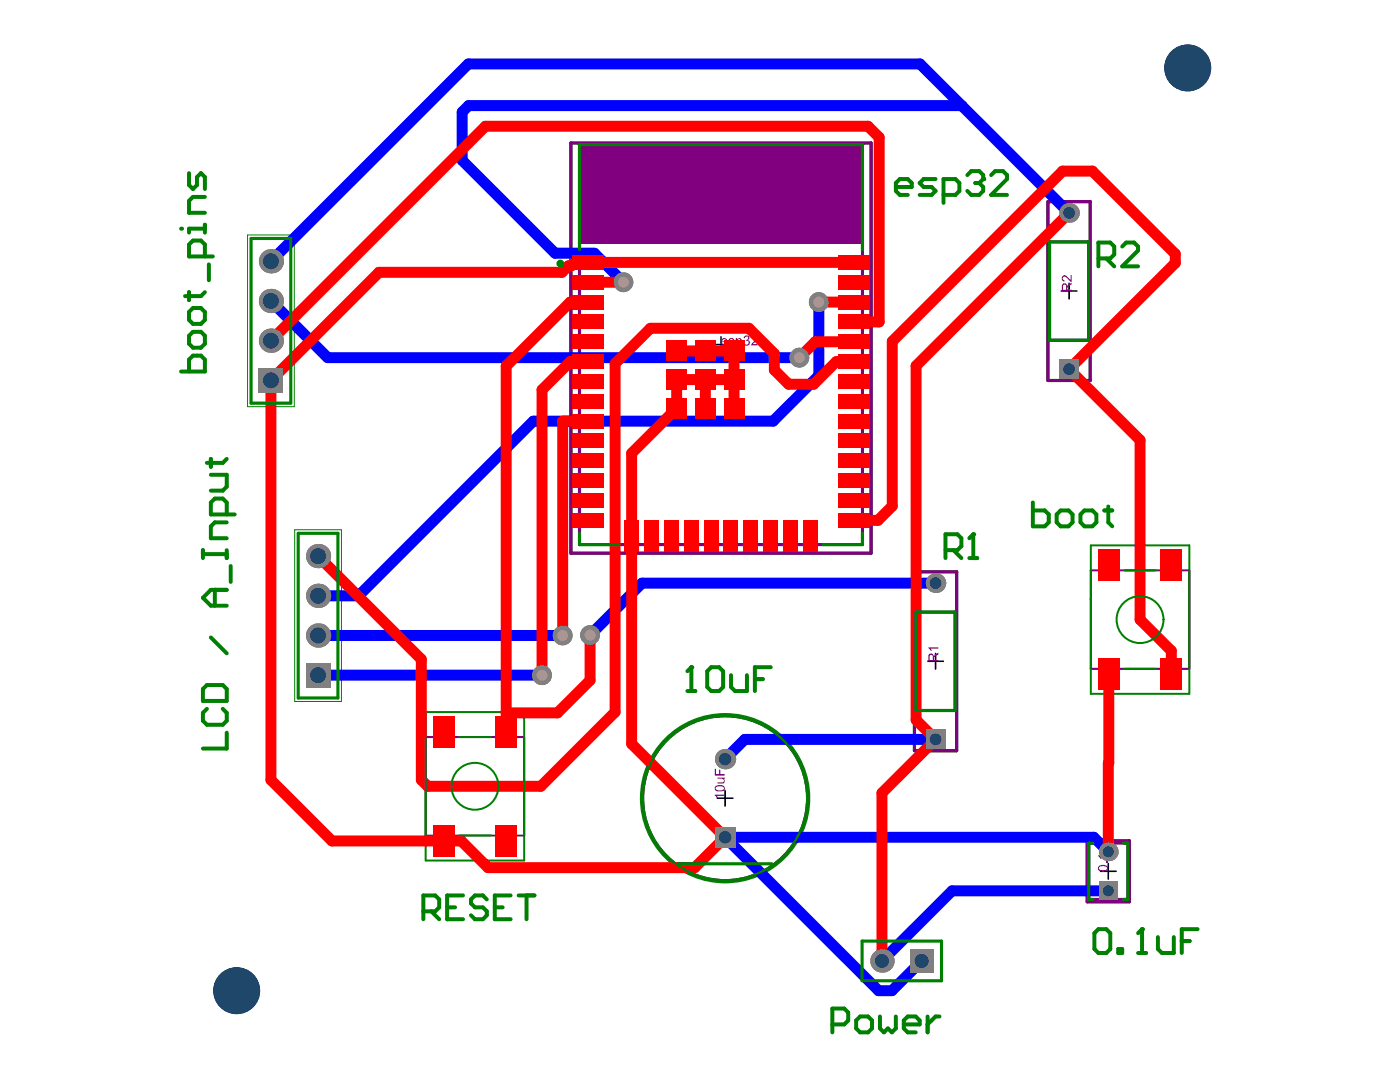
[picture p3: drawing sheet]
<svg xmlns="http://www.w3.org/2000/svg" width="279mm" height="216mm" viewBox="0 0 279 216" stroke-linecap="round" stroke-linejoin="round" font-family="sans-serif">
<path d="M211.8 58.1h3.1M213.4 56.5v3.1M142.3 68.8h3.1M143.9 67.2v3.1M185.2 131.9h3.1M186.7 130.4v3.1M143.1 159.3h3.2M144.7 157.7v3.1M219.6 173.9h3.1M221.2 172.3v3.1" fill="none" stroke="#000" stroke-width=".31"/>
<g fill="none" stroke="#008000" stroke-width=".62">
<path d="M113.9 28.5h59.9v81.9h-59.9zM209.1 40.2h8.5v35.7h-8.5zM182.5 114.1h8.4v35.7h-8.4zM217 167.8h8.4v12.1h-8.4z"/>
<circle cx="144.7" cy="159.3" r="16.7"/>
</g>
<path d="M217.7 108.8h19.7v29.6h-19.7zM85 142.1h19.6v29.6h-19.6z" fill="none" stroke="#008000" stroke-width=".4"/>
<path d="M49.4 46.9h9.3v34.2h-9.3zM58.8 105.7h9.3v34.3h-9.3z" fill="none" stroke="#008000" stroke-width=".2"/>
<path d="M113.9 28.5h59.9v81.9h-59.9zM115.7 28.8h56.4v79.9h-56.4zM209.1 40.2h8.5v35.7h-8.5zM209.5 48.3h7.8v19.6h-7.8zM182.5 114.1h8.4v35.7h-8.4zM182.8 122.1h7.8v19.7h-7.8zM217 167.8h8.4v12.1h-8.4zM217.3 168.2h7.8v11.3h-7.8z" fill="none" stroke="#800080" stroke-width=".62"/>
<path d="M217.7 113.8h19.7v19.7h-19.7zM85 147.1h19.6v19.6h-19.6z" fill="none" stroke="#800080" stroke-width=".4"/>
<path d="M50.1 47.6h7.9v32.8h-7.9zM59.5 106.4h7.9v32.9h-7.9z" fill="none" stroke="#800080" stroke-width=".31"/>
<circle cx="144.7" cy="159.3" r="16.4" fill="none" stroke="#800080" stroke-width=".47"/>
<g fill="#800080">
<path d="M142.6 158.6h2v.2h-1.6l.4 .4-.3 .1-.2-.4-.3-.1z"/>
<path d="M143.2 155.2h1.4v.2h-.2a.51 .51 0 0 1 .2 .6 .51 .51 0 0 1-.5 .3h-.9v-.2h.8a.37 .37 0 0 0 .5-.4 .37 .37 0 0 0-.5-.3h-.8z"/>
<path d="M142.6 153.4h.3v1h.6v-.8h.3v.8h.8v.4h-2z"/>
<path d="M185.3 129.2h2v.2h-1.6l.3 .4-.2 .1z"/>
<path d="M212 55.1a.73 .73 0 0 1 1.2 .3l.5 .5v-1h.2v1.3h-.3l-.4-.4a.92 .92 0 0 0-1.1-.5 .44 .44 0 0 0 .4 .6v.3a.62 .62 0 0 1-.6-.4 .62 .62 0 0 1 .1-.7z"/>
<path d="M220.9 171.9h.2v.3h-.2z"/>
<path d="M219.1 170.7h2v.2h-1.6l.3 .4-.2 .1z"/>
<path d="M219.7 168.8h1.4v.2h-.2a.51 .51 0 0 1 .2 .6 .51 .51 0 0 1-.6 .4h-.8v-.3h.8a.37 .37 0 0 0 .4-.3 .37 .37 0 0 0-.4-.4h-.8z"/>
<path d="M219.1 167h.3v1.1h.6v-.9h.2v.9h.9v.3h-2z"/>
<path d="M145.4 67.7a.64 .64 0 0 1 1.1 .2l-.3-.1a.25 .25 0 0 0-.3-.1 .25 .25 0 0 0-.2 .3h.2a.53 .53 0 0 1 .5 .3 .53 .53 0 0 1 .1 .5 .6 .6 0 0 1-.7 .2 .6 .6 0 0 1-.4-.5h.3v.3h.5a.23 .23 0 0 0 .1-.3 .23 .23 0 0 0-.3-.1l-.6-.4z"/>
<path d="M148.4 67.2a.56 .56 0 0 1 .9-.2 .56 .56 0 0 1 0 .9 .61 .61 0 0 1 .2 .9 .61 .61 0 0 1-1 0l-.1-.4h.2a.42 .42 0 0 0 .4 .4 .42 .42 0 0 0 .4-.5 .42 .42 0 0 0-.6-.3l.1-.2a.34 .34 0 0 0 .4-.3 .34 .34 0 0 0-.3-.4 .34 .34 0 0 0-.3 .4h-.3z"/>
<path d="M150 67.2a.64 .64 0 0 1 1-.1 .64 .64 0 0 1-.2 1l-.5 .6h.9v.2h-1.3l.2-.5 .3-.2a.69 .69 0 0 0 .4-1h-.5l-.1 .4-.3-.1z"/>
<path d="M142.9 157.1a.52 .52 0 0 0 .1 .5 .52 .52 0 0 0 .6 .1 .63 .63 0 0 0 .9-.5 1.35 1.35 0 0 0-1.5-.2zM142.8 156.8l.6-.1a.96 .96 0 0 1 1.2 .4 .7 .7 0 0 1-.8 .8 .84 .84 0 0 1-1.2-.6z"/>
<path d="M185.5 130.8v.9h.7l-.1-.9-.4-.1zM185.3 130.7a.62 .62 0 0 1 .6-.3 .62 .62 0 0 1 .5 .5l.9-.7v.4l-.9 .6v.5h.9v.2h-2z"/>
<path d="M212.1 57v.8h.7v-.5a.35 .35 0 0 0-.2-.5 .35 .35 0 0 0-.5 .2zM212 56.7a.59 .59 0 0 1 .6-.1 .59 .59 0 0 1 .4 .5l.2-.3 .7-.4v.3l-.9 .6v.5h.9v.3h-2z"/>
<path d="M219.4 173.1l-.1 .1a1.04 1.04 0 0 0 1.2 .4 .38 .38 0 0 0 .4-.5 .38 .38 0 0 0-.5-.2l-.4-.1zM219.2 172.9l.1-.1a1.49 1.49 0 0 1 1.8 .2 .72 .72 0 0 1-.8 .9h-.1a1.06 1.06 0 0 1-1-.4z"/>
<path d="M144.2 67.9l-.1 .2h.8a.43 .43 0 0 0-.3-.4 .43 .43 0 0 0-.4 .2zM143.9 67.8a.7 .7 0 0 1 .8-.3 .7 .7 0 0 1 .5 .8h-1.1a.46 .46 0 0 0 .3 .5 .46 .46 0 0 0 .5-.3h.3a.71 .71 0 0 1-1 .4 .71 .71 0 0 1-.3-1z"/>
<path d="M146.8 67.5h.3v.2a.65 .65 0 0 1 .9 0 .65 .65 0 0 1 0 .9 .51 .51 0 0 1-.3 .4 .51 .51 0 0 1-.5-.2v.7h-.4zM147.2 67.8a.63 .63 0 0 0 .3 1 .56 .56 0 0 0 .2-1l-.1-.2z"/>
</g>
<g fill="#800080">
<path d="M115.8 29h56.2v19.6h-56.2z" fill-rule="evenodd"/>
<path d="M115.8 29h56.2v19.6h-56.2z" fill-rule="evenodd"/>
</g>
<g fill="#a6968d">
<circle cx="124.4" cy="56.3" r="1.11"/>
<circle cx="159.5" cy="71.4" r="1.11"/>
<circle cx="163.4" cy="60.3" r="1.11"/>
<circle cx="117.8" cy="126.7" r="1.11"/>
<circle cx="108.2" cy="134.7" r="1.11"/>
<circle cx="112.3" cy="126.8" r="1.11"/>
</g>
<path d="M191.9 21.1h-98.4l-1.3 1.3v9.6l18.6 18.5h7.8l5.8 5.8M213.4 42.5l-29.8-29.7h-90.1l-39.4 39.3M54.1 60.1l11.3 11.3h94.1M163.4 60.3v14.6l-9.1 9.1h-47.9l-34.8 34.9h-8.1M186.7 116.4h-58.6l-10.3 10.3M63.5 134.7h44.7M63.5 126.8h48.8M186.7 147.5h-38.1l-3.9 4M221.2 170l-2.9-2.9h-73.6l30.6 30.6h2.7l5.9-6M221.2 177.8h-31.2l-14 13.9" fill="none" stroke="#00f" stroke-width="2.2"/>
<circle cx="124.4" cy="56.3" r="1.98" fill="#808080"/>
<circle cx="124.4" cy="56.3" r="1.11" fill="#a6968d"/>
<circle cx="159.5" cy="71.4" r="1.98" fill="#808080"/>
<circle cx="159.5" cy="71.4" r="1.11" fill="#a6968d"/>
<circle cx="163.4" cy="60.3" r="1.98" fill="#808080"/>
<circle cx="163.4" cy="60.3" r="1.11" fill="#a6968d"/>
<circle cx="117.8" cy="126.7" r="1.98" fill="#808080"/>
<circle cx="117.8" cy="126.7" r="1.11" fill="#a6968d"/>
<circle cx="108.2" cy="134.7" r="1.98" fill="#808080"/>
<circle cx="108.2" cy="134.7" r="1.11" fill="#a6968d"/>
<circle cx="112.3" cy="126.8" r="1.98" fill="#808080"/>
<circle cx="112.3" cy="126.8" r="1.11" fill="#a6968d"/>
<circle cx="47.2" cy="197.7" r="2.38" fill="#808080"/>
<circle cx="47.2" cy="197.7" r="4.7" fill="#1f4769"/>
<path d="M51.7 73.5h4.8v4.8h-4.8z" fill-rule="evenodd" fill="#808080"/>
<circle cx="54.1" cy="75.9" r="1.59" fill="#1f4769"/>
<circle cx="54.1" cy="68" r="2.42" fill="#808080"/>
<circle cx="54.1" cy="68" r="1.59" fill="#1f4769"/>
<circle cx="54.1" cy="60.1" r="2.42" fill="#808080"/>
<circle cx="54.1" cy="60.1" r="1.59" fill="#1f4769"/>
<circle cx="54.1" cy="52.1" r="2.42" fill="#808080"/>
<circle cx="54.1" cy="52.1" r="1.59" fill="#1f4769"/>
<path d="M61.1 132.3h4.8v4.8h-4.8z" fill-rule="evenodd" fill="#808080"/>
<circle cx="63.5" cy="134.7" r="1.59" fill="#1f4769"/>
<circle cx="63.5" cy="126.8" r="2.42" fill="#808080"/>
<circle cx="63.5" cy="126.8" r="1.59" fill="#1f4769"/>
<circle cx="63.5" cy="118.9" r="2.42" fill="#808080"/>
<circle cx="63.5" cy="118.9" r="1.59" fill="#1f4769"/>
<circle cx="63.5" cy="111" r="2.42" fill="#808080"/>
<circle cx="63.5" cy="111" r="1.59" fill="#1f4769"/>
<circle cx="144.7" cy="151.5" r="2.03" fill="#808080"/>
<circle cx="144.7" cy="151.5" r="1.25" fill="#1f4769"/>
<path d="M142.7 165h4v4.1h-4z" fill-rule="evenodd" fill="#808080"/>
<circle cx="144.7" cy="167.1" r="1.25" fill="#1f4769"/>
<circle cx="176" cy="191.7" r="2.34" fill="#808080"/>
<circle cx="176" cy="191.7" r="1.4" fill="#1f4769"/>
<path d="M181.6 189.4h4.7v4.7h-4.7z" fill-rule="evenodd" fill="#808080"/>
<circle cx="183.9" cy="191.7" r="1.4" fill="#1f4769"/>
<circle cx="186.7" cy="116.4" r="1.95" fill="#808080"/>
<circle cx="186.7" cy="116.4" r="1.17" fill="#1f4769"/>
<path d="M184.8 145.6h3.9v3.9h-3.9z" fill-rule="evenodd" fill="#808080"/>
<circle cx="186.7" cy="147.5" r="1.17" fill="#1f4769"/>
<circle cx="213.4" cy="42.5" r="1.95" fill="#808080"/>
<circle cx="213.4" cy="42.5" r="1.17" fill="#1f4769"/>
<path d="M211.4 71.7h3.9v3.9h-3.9z" fill-rule="evenodd" fill="#808080"/>
<circle cx="213.4" cy="73.7" r="1.17" fill="#1f4769"/>
<circle cx="221.2" cy="170" r="1.87" fill="#808080"/>
<circle cx="221.2" cy="170" r="1.09" fill="#1f4769"/>
<path d="M219.3 175.9h3.8v3.7h-3.8z" fill-rule="evenodd" fill="#808080"/>
<circle cx="221.2" cy="177.8" r="1.09" fill="#1f4769"/>
<circle cx="237" cy="13.6" r="2.38" fill="#808080"/>
<circle cx="237" cy="13.6" r="4.7" fill="#1f4769"/>
<g fill="none" stroke="#f00" stroke-width="2.2">
<path d="M117.4 56.3h7M170.4 52.4h-53l-.3 .3h-2.7l-.3 .3h-.6l-1.3 1.3h-36.6l-21.5 21.6v79.7l12.2 12.2h25.8l5.3 5.3h41.2l6.1-6-18.6-18.7v-58l8.9-8.9v-5.8h11.5M213.4 42.5l-30.6 30.5v70.7l3.9 3.8-10.7 10.7v33.5M117.4 60.3h-3.6l-12.8 12.7v73M117.4 72.2h-3.6l-5.6 5.6v56.9M135 70h11.5v11.5M140.8 75.7v5.8M163.4 60.3h7M170.4 72.2h-3.5l-4.5 4.5h-5l-2.9-2.9v-3.2l-5-5.1h-19.7l-7 7.1v69.5l-14.9 14.8h-22.5l-1.3-1.3v-24l-20.6-20.6M170.4 64.2h5.1v-36.8l-2.3-2.2h-76.3l-42.8 42.8M170.4 68.2h-7.7l-3.2 3.2M117.4 84h-5.1v42.8"/>
<path d="M170.4 103.8h4.8l2.9-2.8v-32.9l34-34h5.9l16.6 16.6v1.8l-21.2 21.2 14.1 14.1v35.8l6.3 6.3v4.6M117.8 126.7v9.1l-6.5 6.4h-10.3M221.3 134.5l-.1 35.5"/>
</g>
<circle cx="124.4" cy="56.3" r="1.98" fill="#808080"/>
<circle cx="124.4" cy="56.3" r="1.11" fill="#a6968d"/>
<circle cx="159.5" cy="71.4" r="1.98" fill="#808080"/>
<circle cx="159.5" cy="71.4" r="1.11" fill="#a6968d"/>
<circle cx="163.4" cy="60.3" r="1.98" fill="#808080"/>
<circle cx="163.4" cy="60.3" r="1.11" fill="#a6968d"/>
<circle cx="117.8" cy="126.7" r="1.98" fill="#808080"/>
<circle cx="117.8" cy="126.7" r="1.11" fill="#a6968d"/>
<circle cx="108.2" cy="134.7" r="1.98" fill="#808080"/>
<circle cx="108.2" cy="134.7" r="1.11" fill="#a6968d"/>
<circle cx="112.3" cy="126.8" r="1.98" fill="#808080"/>
<circle cx="112.3" cy="126.8" r="1.11" fill="#a6968d"/>
<circle cx="47.2" cy="197.7" r="2.38" fill="#808080"/>
<circle cx="47.2" cy="197.7" r="4.7" fill="#1f4769"/>
<path d="M51.7 73.5h4.8v4.8h-4.8z" fill-rule="evenodd" fill="#808080"/>
<circle cx="54.1" cy="75.9" r="1.59" fill="#1f4769"/>
<circle cx="54.1" cy="68" r="2.42" fill="#808080"/>
<circle cx="54.1" cy="68" r="1.59" fill="#1f4769"/>
<circle cx="54.1" cy="60.1" r="2.42" fill="#808080"/>
<circle cx="54.1" cy="60.1" r="1.59" fill="#1f4769"/>
<circle cx="54.1" cy="52.1" r="2.42" fill="#808080"/>
<circle cx="54.1" cy="52.1" r="1.59" fill="#1f4769"/>
<path d="M61.1 132.3h4.8v4.8h-4.8z" fill-rule="evenodd" fill="#808080"/>
<circle cx="63.5" cy="134.7" r="1.59" fill="#1f4769"/>
<circle cx="63.5" cy="126.8" r="2.42" fill="#808080"/>
<circle cx="63.5" cy="126.8" r="1.59" fill="#1f4769"/>
<circle cx="63.5" cy="118.9" r="2.42" fill="#808080"/>
<circle cx="63.5" cy="118.9" r="1.59" fill="#1f4769"/>
<circle cx="63.5" cy="111" r="2.42" fill="#808080"/>
<circle cx="63.5" cy="111" r="1.59" fill="#1f4769"/>
<circle cx="144.7" cy="151.5" r="2.03" fill="#808080"/>
<circle cx="144.7" cy="151.5" r="1.25" fill="#1f4769"/>
<path d="M142.7 165h4v4.1h-4z" fill-rule="evenodd" fill="#808080"/>
<circle cx="144.7" cy="167.1" r="1.25" fill="#1f4769"/>
<circle cx="176" cy="191.7" r="2.34" fill="#808080"/>
<circle cx="176" cy="191.7" r="1.4" fill="#1f4769"/>
<path d="M181.6 189.4h4.7v4.7h-4.7z" fill-rule="evenodd" fill="#808080"/>
<circle cx="183.9" cy="191.7" r="1.4" fill="#1f4769"/>
<circle cx="186.7" cy="116.4" r="1.95" fill="#808080"/>
<circle cx="186.7" cy="116.4" r="1.17" fill="#1f4769"/>
<path d="M184.8 145.6h3.9v3.9h-3.9z" fill-rule="evenodd" fill="#808080"/>
<circle cx="186.7" cy="147.5" r="1.17" fill="#1f4769"/>
<circle cx="213.4" cy="42.5" r="1.95" fill="#808080"/>
<circle cx="213.4" cy="42.5" r="1.17" fill="#1f4769"/>
<path d="M211.4 71.7h3.9v3.9h-3.9z" fill-rule="evenodd" fill="#808080"/>
<circle cx="213.4" cy="73.7" r="1.17" fill="#1f4769"/>
<circle cx="221.2" cy="170" r="1.87" fill="#808080"/>
<circle cx="221.2" cy="170" r="1.09" fill="#1f4769"/>
<path d="M219.3 175.9h3.8v3.7h-3.8z" fill-rule="evenodd" fill="#808080"/>
<circle cx="221.2" cy="177.8" r="1.09" fill="#1f4769"/>
<circle cx="237" cy="13.6" r="2.38" fill="#808080"/>
<circle cx="237" cy="13.6" r="4.7" fill="#1f4769"/>
<g fill="#f00">
<path d="M98.8 142.9h4.4v6.2h-4.4z" fill-rule="evenodd"/>
<path d="M98.8 164.7h4.4v6.2h-4.4z" fill-rule="evenodd"/>
<path d="M86.4 142.9h4.3v6.2h-4.3z" fill-rule="evenodd"/>
<path d="M86.4 164.7h4.3v6.2h-4.3z" fill-rule="evenodd"/>
<path d="M144.4 79.4h4.2v4.1h-4.2z" fill-rule="evenodd"/>
<path d="M138.7 79.4h4.1v4.1h-4.1z" fill-rule="evenodd"/>
<path d="M133 79.4h4.1v4.1h-4.1z" fill-rule="evenodd"/>
<path d="M144.4 73.7h4.2v4.1h-4.2z" fill-rule="evenodd"/>
<path d="M138.7 73.7h4.1v4.1h-4.1z" fill-rule="evenodd"/>
<path d="M133 73.7h4.1v4.1h-4.1z" fill-rule="evenodd"/>
<path d="M144.4 67.9h4.2v4.2h-4.2z" fill-rule="evenodd"/>
<path d="M138.7 67.9h4.1v4.2h-4.1z" fill-rule="evenodd"/>
<path d="M133 67.9h4.1v4.2h-4.1z" fill-rule="evenodd"/>
<path d="M160.3 103.8h2.8v6.3h-2.8z" fill-rule="evenodd"/>
<path d="M156.4 103.8h2.8v6.3h-2.8z" fill-rule="evenodd"/>
<path d="M152.4 103.8h2.8v6.3h-2.8z" fill-rule="evenodd"/>
<path d="M148.4 103.8h2.8v6.3h-2.8z" fill-rule="evenodd"/>
<path d="M144.5 103.8h2.8v6.3h-2.8z" fill-rule="evenodd"/>
<path d="M140.5 103.8h2.8v6.3h-2.8z" fill-rule="evenodd"/>
<path d="M136.5 103.8h2.8v6.3h-2.8z" fill-rule="evenodd"/>
<path d="M132.6 103.8h2.8v6.3h-2.8z" fill-rule="evenodd"/>
<path d="M128.6 103.8h2.8v6.3h-2.8z" fill-rule="evenodd"/>
<path d="M124.7 103.8h2.8v6.3h-2.8z" fill-rule="evenodd"/>
<path d="M167.3 51h6.2v2.8h-6.2z" fill-rule="evenodd"/>
<path d="M167.3 54.9h6.2v2.8h-6.2z" fill-rule="evenodd"/>
<path d="M167.3 58.9h6.2v2.8h-6.2z" fill-rule="evenodd"/>
<path d="M167.3 62.8h6.2v2.8h-6.2z" fill-rule="evenodd"/>
<path d="M167.3 66.8h6.2v2.8h-6.2z" fill-rule="evenodd"/>
<path d="M167.3 70.8h6.2v2.8h-6.2z" fill-rule="evenodd"/>
<path d="M167.3 74.7h6.2v2.8h-6.2z" fill-rule="evenodd"/>
<path d="M167.3 78.7h6.2v2.8h-6.2z" fill-rule="evenodd"/>
<path d="M167.3 82.6h6.2v2.8h-6.2z" fill-rule="evenodd"/>
<path d="M167.3 86.6h6.2v2.8h-6.2z" fill-rule="evenodd"/>
<path d="M167.3 90.6h6.2v2.8h-6.2z" fill-rule="evenodd"/>
<path d="M167.3 94.5h6.2v2.8h-6.2z" fill-rule="evenodd"/>
<path d="M167.3 98.5h6.2v2.8h-6.2z" fill-rule="evenodd"/>
<path d="M167.3 102.4h6.2v2.8h-6.2z" fill-rule="evenodd"/>
<path d="M114.2 102.4h6.3v2.8h-6.3z" fill-rule="evenodd"/>
<path d="M114.2 98.5h6.3v2.8h-6.3z" fill-rule="evenodd"/>
<path d="M114.2 94.5h6.3v2.8h-6.3z" fill-rule="evenodd"/>
<path d="M114.2 90.6h6.3v2.8h-6.3z" fill-rule="evenodd"/>
<path d="M114.2 86.6h6.3v2.8h-6.3z" fill-rule="evenodd"/>
<path d="M114.2 82.6h6.3v2.8h-6.3z" fill-rule="evenodd"/>
<path d="M114.2 78.7h6.3v2.8h-6.3z" fill-rule="evenodd"/>
<path d="M114.2 74.7h6.3v2.8h-6.3z" fill-rule="evenodd"/>
<path d="M114.2 70.8h6.3v2.8h-6.3z" fill-rule="evenodd"/>
<path d="M114.2 66.8h6.3v2.8h-6.3z" fill-rule="evenodd"/>
<path d="M114.2 62.8h6.3v2.8h-6.3z" fill-rule="evenodd"/>
<path d="M114.2 58.9h6.3v2.8h-6.3z" fill-rule="evenodd"/>
<path d="M114.2 54.9h6.3v2.8h-6.3z" fill-rule="evenodd"/>
<path d="M114.2 51h6.3v2.8h-6.3z" fill-rule="evenodd"/>
<path d="M231.6 109.6h4.3v6.2h-4.3z" fill-rule="evenodd"/>
<path d="M231.6 131.4h4.3v6.3h-4.3z" fill-rule="evenodd"/>
<path d="M219.1 109.6h4.4v6.2h-4.4z" fill-rule="evenodd"/>
<path d="M219.1 131.4h4.4v6.3h-4.4z" fill-rule="evenodd"/>
</g>
<path d="M50.1 47.6h7.9v32.8h-7.9zM115.7 49.8v-21h56.4v21M209.5 48.3h7.8v19.6h-7.8zM59.5 106.4h7.9v32.9h-7.9zM115.7 106.4v2.3h7.8M172.1 106.4v2.3h-7.8M182.8 122.1h7.8v19.7h-7.8zM135.3 172.4h18.8M218.1 168.2h-.8v11.3h.8M224.2 168.2h.9v11.3h-.9M172 187.8h15.9v7.9h-15.9z" fill="none" stroke="#008000" stroke-width=".62"/>
<path d="M217.7 113.8v19.7M224.4 113.8h6.2M237.4 113.8v19.7M224.4 133.5h6.2M85 147.1v19.6M91.7 147.1h6.2M104.6 147.1v19.6M91.7 166.7h6.2" fill="none" stroke="#008000" stroke-width=".4"/>
<path d="M188.7 109.8h2.4l.8-.8v-1.6l-.8-.8h-2.4v4.8M190.3 109.8l1.6 1.6M193.4 111.4h1.6M194.2 106.6v4.8" fill="none" stroke="#008000" stroke-width=".79"/>
<circle cx="194.2" cy="106.6" r=".4" fill="#008000"/>
<path d="M219.2 51.6h2.4l.8-.8v-1.6l-.8-.8h-2.4v4.7M220.8 51.6l1.6 1.5M224 49.2l.7-.8h1.6l.8 .8v.8l-3.1 3.1h3.1M194.2 106.6l-.8 .8M218.4 186.2l.8-.8h1.6l.8 .8v3.2l-.8 .8h-1.6l-.8-.8zM223.2 189.4h.8v.8h-.8zM227.1 190.2h1.6M227.9 185.4v4.8" fill="none" stroke="#008000" stroke-width=".79"/>
<circle cx="227.9" cy="185.4" r=".4" fill="#008000"/>
<g fill="none" stroke="#008000" stroke-width=".79">
<path d="M178.8 37.3h3.2v-.8l-.8-.8h-1.6l-.8 .8v1.6l.8 .8h1.6M186.7 35.7h-2.4l-.8 .8 .8 .8h1.6l.8 .8-.8 .8h-2.4M188.3 38.9h2.4l.8-.8v-1.6l-.8-.8h-2.4v4.8M193 34.9l.8-.8h1.6l.8 .8v.8M42.1 94.7h3.2v2.4l-.8 .8h-2.4M42.1 91.6v1.6M45.3 91.6l-.8 .8h-3.2M40.5 109.8v1.6M40.5 110.6h4.8M42.9 117.7v3.2M45.3 102.7v-2.4l-.8-.8h-1.6l-.8 .8v2.4h4.7M45.3 109.8v1.6"/>
<path d="M45.3 117.7h-3.2l-1.6 1.6 1.6 1.6h3.2M45.3 104.2h-2.4l-.8 .8v2.4h3.2M46 112.9v3.2M40.5 137.5l.8-.8h3.2l.8 .8v2.4h-4.8zM42.1 127.2l3.2 3.2M41.3 141.4l-.8 .8v1.6l.8 .8h3.2l.8-.8v-1.6l-.8-.8M45.3 146.2v3.2h-4.8M92.4 178.7h-3.2v4.7h3.2M97.2 179.5l-.8-.8h-1.6l-.8 .8v.8l.8 .8h1.6l.8 .7v.8l-.8 .8h-1.6l-.8-.8M101.9 178.7h-3.2v4.7h3.2M103.5 178.7h3.2M105.1 178.7v4.7"/>
<path d="M84.5 181.8h2.4l.8-.7v-1.6l-.8-.8h-2.4v4.7M86.1 181.8l1.6 1.6M89.2 181.1h1.6M98.7 181.1h1.6M227.9 185.4l-.8 .8M231.1 187v2.4l.8 .8h2.4v-3.2M235.8 187.8h1.6M239 185.4h-3.2v4.8M166.1 204.4h2.4l.8-.8v-1.6l-.8-.8h-2.4v4.8M170.9 203.6l.8-.8h1.5l.8 .8v1.6l-.8 .8h-1.5l-.8-.8zM175.6 202.8v2.4l.8 .8 .8-.8 .8 .8 .8-.8v-2.4M180.4 204.4h3.1v-.8l-.8-.8h-1.5l-.8 .8v1.6l.8 .8h1.5"/>
<path d="M185.1 202.8v3.2M187.5 202.8h-.8l-1.6 1.6"/>
</g>
<circle cx="196.2" cy="35.7" r=".4" fill="#008000"/>
<g fill="none" stroke="#008000" stroke-width=".79">
<path d="M194.6 36.5h.8M195.4 36.5l.8 .8v.8l-.8 .8h-1.6l-.8-.8M196.2 35.7l-.8 .8M197.8 34.9l.8-.8h1.6l.8 .8v.8l-3.2 3.2h3.2M37.7 58.3v1.6M40.9 44.8v1.6M40.9 51.2v-2.4l-.8-.8h-1.6l-.8 .8v2.4h4.8M40.9 45.6h-3.2v.8M40.9 58.3l-.8 .8h-3.2M41.7 52.8v3.1M36.1 74.1h4.8v-2.3l-.8-.8h-1.6l-.8 .8v2.3M38.5 61.5h1.6l.8 .8v1.5l-.8 .8h-1.6l-.8-.8v-1.5z"/>
<path d="M38.5 66.2h1.6l.8 .8v1.6l-.8 .8h-1.6l-.8-.8v-1.6zM206.1 100.3v4.7h2.4l.8-.8v-1.6l-.8-.7h-2.4M210.9 102.6l.8-.7h1.6l.8 .7v1.6l-.8 .8h-1.6l-.8-.8zM215.6 102.6l.8-.7h1.6l.8 .7v1.6l-.8 .8h-1.6l-.8-.8zM220.4 101.9h1.6M221.2 101.1v3.1l.8 .8"/>
</g>
<circle cx="36.1" cy="45.6" r=".4" fill="#008000"/>
<path d="M37.7 34.5v2.4l.8 .8 .8-.8v-1.6l.8-.8 .8 .8v2.4M40.9 39.3h-2.4l-.8 .8v2.4h3.2M137.2 137.9h1.6M138 133.1v4.8" fill="none" stroke="#008000" stroke-width=".79"/>
<circle cx="138" cy="133.1" r=".4" fill="#008000"/>
<path d="M138 133.1l-.8 .8M141.1 133.9l.8-.8h1.6l.8 .8v3.2l-.8 .8h-1.6l-.8-.8zM145.9 134.7v2.4l.8 .8h2.4v-3.2M150.7 135.5h1.5M153.8 133.1h-3.1v4.8" fill="none" stroke="#008000" stroke-width=".79"/>
<circle cx="144.7" cy="159.3" r="16.4" fill="none" stroke="#008000" stroke-width=".47"/>
<g fill="none" stroke="#008000" stroke-width=".4">
<circle cx="227.5" cy="123.6" r="4.7"/>
<circle cx="94.8" cy="156.9" r="4.7"/>
</g>
<circle cx="111.8" cy="52.6" r=".39" fill="none" stroke="#008000" stroke-width=".78"/>
</svg>
